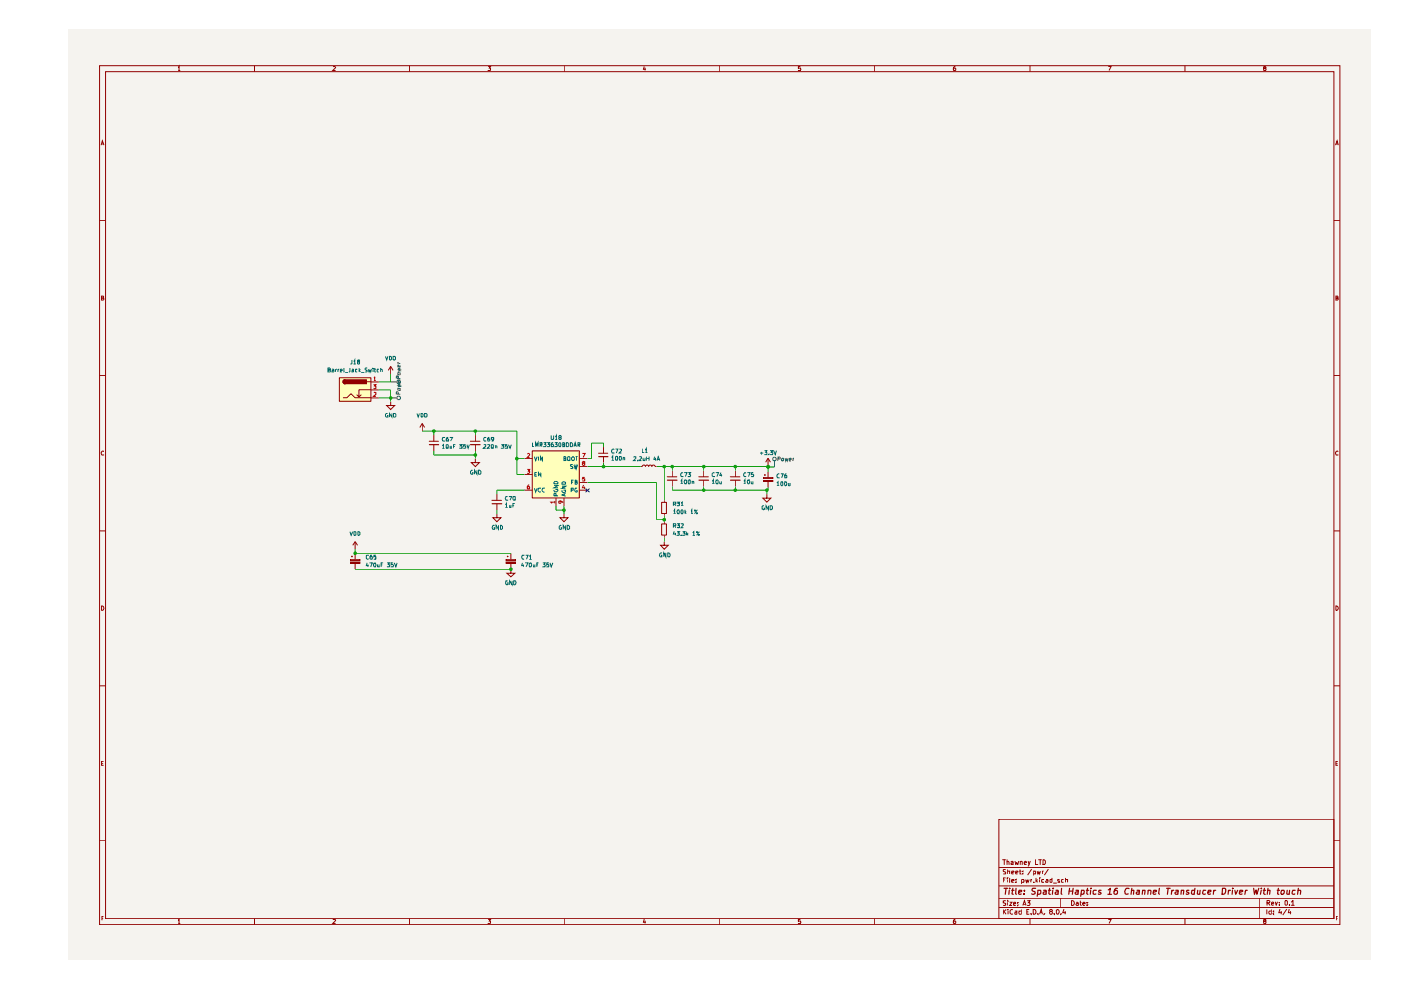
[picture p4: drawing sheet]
<svg xmlns="http://www.w3.org/2000/svg" width="297mm" height="210mm" viewBox="0 0 297 210" stroke-linecap="round" stroke-linejoin="round" font-family="sans-serif">
<path d="M14.5 6.4h276.1v197.1h-276.1z" fill="#f5f3ef"/>
<g fill="none" stroke="#910000" stroke-width=".21">
<path d="M21.1 13.9h263v182.1h-263zM22.4 15.2h260.4v179.6h-260.4zM37.8 14.4l.2-.3v.8M37.8 14.9h.4M54 13.9v1.3M70.6 14.2l.4-.1 .1 .3-.5 .5h.5M86.8 13.9v1.3M103.5 14.1h.5l-.3 .3 .3 .1v.4h-.5M119.7 13.9v1.3M136.6 14.1l-.2 .6h.5M136.8 14.4v.5M152.6 13.9v1.3"/>
<path d="M169.7 14.1h-.4v.4l.4-.1v.5h-.4M185.4 13.9v1.3M202.6 14.1l-.4 .2-.1 .5 .1 .1h.4v-.5h-.4l-.1 .2M218.4 13.9v1.3M235 14.1h.6l-.5 .8M251.2 13.9v1.3M268.1 14.4l-.2-.2 .4-.1 .1 .2-.1 .1-.4 .1 .1 .4h.3l.1-.3-.1-.2M21.4 30.8l.3-1 .3 1M21.5 30.5h.5M283.2 30.8l.3-1 .2 1M283.2 30.5h.5M21.1 46.8h1.3"/>
<path d="M282.8 46.8h1.3M21.1 79.6h1.3M21.5 63.2l.5-.1v-.2l-.5-.1v.8h.4l.1-.2-.2-.2M282.8 79.6h1.3M283.2 63.2l.5-.1v-.2l-.5-.1v.8h.4l.1-.2-.2-.2M22 95.7a.44 .44 0 0 0-.5 .2 .44 .44 0 0 0 .1 .6l.4-.1M283.7 95.7a.44 .44 0 0 0-.5 .2 .44 .44 0 0 0 .1 .6l.4-.1M21.1 112.6h1.3M282.8 112.6h1.3M21.5 128.5a.47 .47 0 0 1 .5 .4 .47 .47 0 0 1-.5 .5zM283.2 128.5a.47 .47 0 0 1 .5 .4 .47 .47 0 0 1-.5 .5zM21.1 145.4h1.3"/>
<path d="M282.8 145.4h1.3M21.1 178.3h1.3M21.5 161.8h.4M22 161.4h-.5v.9h.5M211.8 173.7h71v21.1h-71zM282.8 178.3h1.3M283.2 161.8h.4M283.7 161.4h-.5v.9h.5M21.6 194.7h.3M22 194.3h-.4v.8M37.8 195.2l.2-.3v.9M37.8 195.8h.4"/>
<path d="M54 194.8v1.2M70.6 195l.5-.1v.3l-.5 .6h.5M86.8 194.8v1.2M103.5 194.9h.5l-.3 .4 .3 .1v.3h-.5M119.7 194.8v1.2M136.6 194.9l-.2 .6h.5M136.8 195.2v.6M152.6 194.8v1.2M169.7 194.9h-.4v.5l.4-.1v.5l-.4-.1M185.4 194.8v1.2M202.6 194.9h-.3l-.2 .7 .1 .2 .4-.1v-.4h-.4l-.1 .2M211.8 192.4h71"/>
<path d="M211.8 190.5h71M211.8 187.8h71M211.8 183.9h71M212.6 182.3h.6M212.7 192.8v1M212.7 186.6h.3M212.9 193.3l.4 .5M212.9 182.3v1M213.2 191.1h-.5v.3l.5 .2v.3h-.5M213.2 186.1h-.5v1M213.2 184.4h-.5l.1 .4 .4 .2-.1 .3h-.4M213.3 192.8l-.6 .6"/>
<path d="M213.5 182.7l.3-.1 .1 .2v.5M213.5 182.3v1M213.6 186.1v.1M213.6 186.5v.6M213.6 191v.1M213.6 184.8l.5-.1v.6M213.6 184.4v.9M213.6 191.3v.7M213.7 192.8v.1M213.7 193.2v.6M214.1 191.3h.5l-.5 .7h.5M214.1 186.1l.1 1"/>
<path d="M214.4 182.7h.4v.6h-.4v-.3l.4-.1M214.5 186.8l.5-.2-.1-.1-.4 .1v.4l.4 .1M214.5 185l.5-.1-.1-.2-.4 .1v.4l.4 .1M214.7 192.9l-.2-.1-.3 .3v.5l.3 .2h.2M214.9 191.6h.4v-.3l-.4 .1v.5h.4M215.2 193.2h.4v.6M215.2 182.6l.2 .7 .1-.4 .3 .4 .2-.7M215.3 185l.5-.1v-.2l-.5 .1v.4l.5 .1M215.4 187v.1M215.4 186.5v.1M215.6 193.4l-.4 .1 .1 .3h.3M215.8 191.9v.1"/>
<path d="M215.8 191.4v.1M216.1 184.7h.4M216.3 184.4v.9h.2M216.3 182.7h.4v.6M216.3 182.6v.7M216.5 193.2h-.4l-.1 .1 .2 .5h.3M216.5 192.8v1M216.6 187.1h.4v-.6h-.4v.9M216.9 192l.3-1 .3 1M216.9 185.2v.1M216.9 184.7v.1M216.9 191.7h.6"/>
<path d="M217.2 183l.5-.1-.2-.3-.3 .2v.3v.2h.4M217.5 186.5l.1 .6 .2-.5 .2 .5 .2-.6M217.7 193.3h.3M217.8 191h.6l-.4 .4h.3l.1 .4-.2 .2-.4-.1M218 182.6l.2 .7M218.2 192.8h-.5v1h.5M218.4 194.8v1.2M218.4 182.6l-.4 1M218.6 186.5v.6M218.6 193.8h.1M218.7 184.3l-.8 1.2M218.8 186.5l-.2 .1"/>
<path d="M219.1 192.8a.52 .52 0 0 1 .6 .5 .52 .52 0 0 1-.6 .5zM219.1 185.3h.4v-.6h-.4v.9M219.1 187v.1M219.5 182.3v1h.5M219.7 186.1v1M219.7 186.7l.3 .4M219.9 184.7l.2 .6 .1-.4 .2 .4 .2-.6M220 186.5l-.3 .3M220.1 193.8h.1M220.2 182.3h.6M220.4 193.8l.4-1 .2 1M220.4 186.1v.1"/>
<path d="M220.4 186.5v.6M220.5 193.5h.4M220.5 182.3v1M221 184.7v.6M221.1 182.3h.3l.2 .2v.5l-.1 .3h-.4zM221.3 184.7l-.3 .2M221.3 193.8h.1M221.3 186.5h-.4l-.1 .1 .1 .5h.4M221.8 186.5l.4 .1v.5h-.4l-.1-.2 .5-.3M222.3 184.3l-.9 1.2M222.7 193.3l-.2-.3 .5-.2 .1 .3-.6 .3 .2 .4h.3l.1-.2-.1-.3M223 186.1v1h-.3l-.1-.5 .4-.1"/>
<path d="M223.3 187.2h.8M223.5 193.8h.1M224 193l.3-.2 .3 .4-.3 .6-.3-.2zM224.6 186.5l-.4 .1 .2 .2h.2v.3h-.4M224.9 193.8h.1M224.9 190.5v1.9M225.5 186.5l-.4 .1v.4l.4 .1M225.6 192.7l-.3 .8h.7M225.8 193.2v.6M225.9 186.6l.4-.1v.6M225.9 186.1v1M227.2 191a.52 .52 0 0 1 .6 .5 .52 .52 0 0 1-.6 .5z"/>
<path d="M228.2 191.4l.3-.1 .1 .2v.5M228.6 191.6h-.3l-.2 .1 .2 .3 .3-.1M229 191.3h.3M229.1 191v.8l.2 .2M229.6 191.6h.5l-.2-.3-.3 .2v.3l.1 .2 .3-.1M230.5 191.9v.1M230.5 191.4v.1M235 194.9h.6l-.5 .9M251.2 194.8v1.2M267 190.5v4.3M268.1 195.3l-.2-.3 .4-.1v.4l-.4 .1 .1 .4h.3l.1-.3-.1-.2M268.6 192.8v1"/>
<path d="M268.6 191.4h.5l.1-.3-.1-.2h-.5v1M268.9 191.4l.3 .5M269.5 193.2h-.3l-.2 .1 .1 .5h.4M269.5 192.8v1M269.6 191.6l.5-.1-.2-.2-.3 .1v.4l.1 .1h.3M270 193.8h.1M270 193.2v.1M270.4 191.3l.2 .6 .2-.6M271.3 191.9h.1M271.3 191.3v.1M271.4 192.7l-.3 .8h.7M271.6 193.2v.6"/>
<path d="M272.4 191.1l.2-.2 .4 .2v.7l-.3 .1-.3-.1zM272.8 192.7l-.8 1.3M273.3 192.7l-.1 .8h.6M273.4 191.9h.1M273.6 193.2v.6M273.8 191.3l.3-.4v1M273.8 191.9h.6M283.3 194.7h.3M283.7 194.3h-.4v.8"/>
</g>
<g fill="none" stroke="#910000" stroke-width=".25">
<path d="M212.9 188.3h.7M213.3 188.3l-.2 1.3M214 188.8l-.1 .8M214.1 188.3v.1M214.5 188.8h.5M214.7 188.3l-.1 1.2 .2 .1M215.4 188.3l-.1 1.2 .2 .1M216 189.2l.6-.2v-.2h-.5l-.2 .6 .2 .2 .4-.1M217.1 189.5v.1M217.2 188.8v.1M219.6 188.3h-.6l-.2 .3a.46 .46 0 0 0 .6 .4v.5h-.7M220 189.5h.6v-.7h-.5l-.2 1.2"/>
<path d="M221.3 188.8h.5v.8M221.8 189l-.6 .3 .1 .3 .5-.1M222.3 188.8h.5M222.5 188.3l-.1 1.1 .3 .2M223.2 188.8l-.1 .8M223.3 188.3v.1M223.9 188.8h.4v.8M224.4 189l-.7 .3v.2l.2 .1 .4-.1M225.1 188.3l-.1 1.2 .2 .1M226.7 188.9h.7M226.8 188.3l-.2 1.3M227.5 188.3l-.1 1.3"/>
<path d="M228.1 188.8h.5l-.1 .8M228.6 189l-.6 .3 .1 .3 .4-.1M229.2 189.5h.6v-.7h-.5l-.2 1.2M230.3 188.8h.5M230.6 188.3l-.2 1.1 .3 .2M231.3 188.8l-.1 .8M231.3 188.3v.1M232.4 188.8h-.5l-.1 .2v.5h.6M233.5 188.8h-.5l-.1 .1v.2l.4 .1 .2 .2-.3 .2-.3-.1M234.9 189.6h.8M235 188.7l.4-.4-.2 1.3M236.9 188.3h-.3a1.11 1.11 0 0 0-.4 1.2h.6l.1-.6-.4-.1-.3 .2"/>
<path d="M239.4 188.4l-.6-.1a.7 .7 0 0 0-.3 .7 .7 .7 0 0 0 .5 .6l.2-.1M239.9 188.8h.5l-.1 .8M240 188.3l-.2 1.3M241.1 188.8h.5l-.1 .8M241.6 189l-.7 .3 .2 .3 .4-.1M242.3 188.8h.5l-.1 .8M242.3 188.8l-.1 .8M243.4 188.8h.6v.8M243.4 188.8v.8M244.5 189.2l.6-.2v-.2h-.5l-.1 .6 .1 .2 .5-.1M245.8 188.3l-.2 1.1 .2 .2M247.3 188.3h.8"/>
<path d="M247.7 188.3l-.2 1.3M248.4 188.8v.8M248.9 188.8h-.3l-.2 .2M249.3 188.8h.5l-.1 .8M249.8 189l-.7 .3 .2 .3 .4-.1M250.5 188.8h.5l-.1 .8M250.5 188.8l-.1 .8M252.1 188.8h-.4l-.1 .1v.2l.3 .1 .2 .2-.3 .2-.3-.1M253.3 188.8h-.5l-.2 .6 .2 .2 .4-.1M253.4 188.3l-.2 1.3M253.9 188.8v.7h.5M254.5 188.8l-.1 .8"/>
<path d="M255.6 188.8h-.5l-.1 .6 .2 .2 .4-.1M256.1 189.2l.6-.2v-.2h-.5l-.1 .6 .1 .2 .5-.1M257.3 188.8l-.1 .8M257.8 188.8h-.3l-.2 .2M259.2 188.3h.5a.91 .91 0 0 1-.1 1.2l-.5 .1zM260.5 188.8l-.1 .8M260.9 188.8h-.3l-.1 .2M261.3 188.8l-.1 .8M261.4 188.3l-.1 .1M261.8 188.8l.2 .8 .4-.8M262.8 189.2l.6-.2v-.2h-.5l-.2 .6 .2 .2 .4-.1M264.1 188.8l-.2 .8"/>
<path d="M264.4 188.8h-.2l-.2 .2M265.8 188.3l.2 1.3 .3-.9 .2 .9 .4-1.3M267.4 188.3v.1M267.4 188.8l-.2 .8M267.8 188.8h.5M268.1 188.3l-.2 1.1 .4 .2M268.8 188.8h.5l-.1 .8M268.8 188.3l-.1 1.3M270.8 188.8h.5M271 188.3l-.1 1.2 .2 .1M271.7 188.8h.5l.1 .2-.3 .6-.4-.2zM272.9 188.8l-.1 .7h.5"/>
<path d="M273.4 188.8l-.1 .8M274.6 188.8h-.5l-.2 .6 .3 .2 .3-.1M275.2 188.8h.5v.8M275.3 188.3l-.2 1.3"/>
</g>
<g fill="#ffb">
<path d="M72 80.1h6.7v5h-6.7z"/>
<path d="M112.9 95.6h10v10h-10z"/>
</g>
<path d="M91 94.3h2M99.8 94.3h2M74.3 119.3h2M104.3 106.8h2.1" fill="none" stroke="#910000" stroke-width=".25"/>
<g fill="none" stroke="#910000" stroke-width=".21">
<path d="M82.8 77.7l-.5 .8M82.8 77.7v1.6M82.8 77.7l.5 .8M72 80.1h6.6v5h-6.6zM73.1 80.5l-.4 .3 .2 .5 .2 .1M82.8 85.1v.9h.9l-.9 .8-.8-.8h.8M89.5 89.8l-.5 .8M89.5 89.8v1.6M89.5 89.8l.5 .8M91 93.6h1.9M92 92.2v1.4M92 94.3v1.3"/>
<path d="M99.7 93.6h2.1M100.8 97.2v.9h.8l-.8 .8-.9-.8h.9M100.8 92.2v1.4M100.8 94.3v1.3M74.3 119.2h2v.2h-2zM74.3 118.6h2v.2h-2zM74.5 118h.3M74.6 117.8v.4M75.3 114.9v1.6M75.3 117.3v1.3M75.3 119.4v1.3M75.3 114.9l-.5 .7"/>
<path d="M75.3 114.9l.5 .7M104.3 106.1h2M105.4 109v.8h.8l-.8 .8-.9-.8h.9M105.4 104.8v1.3M105.4 106.8v1.4"/>
</g>
<g fill="none" stroke="#474747" stroke-width=".21">
<path d="M82.8 84.4h1.4M82.8 81h1.4"/>
<circle cx="84.5" cy="81" r=".38"/>
<circle cx="84.5" cy="84.4" r=".38"/>
</g>
<path d="M72.9 80.6l.2-.1v.9l-.4-.3z" fill="#910000"/>
<path d="M72.8 84.3h.8l.8-.8 .9 .8h3.3M73.1 80.5h4.6v.9h-4.6zM76.5 83.7l-.4 .5M77.8 80.9h.8M78.6 82.6h-2.5v1.6l-.4-.5" fill="none" stroke="#910000" stroke-width=".21"/>
<path d="M73.1 80.5h4.6v.9h-4.6z" fill="#910000"/>
<g fill="none" stroke="#910000" stroke-width=".21">
<path d="M78.7 81h1.6M78.7 84.4h1.6M78.7 82.7h1.6M111.2 97.2h1.7M112.8 95.6h10v10h-10zM122.9 98.9h1.7M122.9 97.2h1.7M126.9 96.1h1.9M128 94.8v1.3M128 96.8v1.3M135.8 98.9h.4l.3-.3 .3 .3 .4-.3 .3 .3 .4-.3 .3 .3 .3-.3 .4 .3h.3M142.5 99.8v1.3"/>
<path d="M149.2 99.8v1.3M155.9 99.8v1.3M162.8 98.8h.1M162.8 97.2v1.6M162.8 97.2l-.5 .8M162.8 97.2l.6 .8M107.3 119.2h2v.2h-2zM107.3 118.6h2v.2h-2zM107.5 118h.3M107.6 117.8v.4M108.3 119.4v2.1h.9l-.9 .8-.8-.8h.8M108.3 117.3v1.3"/>
<path d="M111.2 100.6h1.7M111.2 103.9h1.7M117.9 105.6v1.7M119.6 109v.8h.8l-.8 .8-.9-.8h.9M119.6 105.6v1.7M122.9 103.9h1.7M122.9 102.3h1.7M140.3 106.5h1v2.4h-1zM140.3 111.1h1v2.4h-1zM140.8 114.9v.7h.9l-.9 .9-.7-.9h.7M140.8 106v.6M140.8 108.9v.4"/>
<path d="M140.8 110.6v.5M140.8 113.5v.5M141.5 101.1h2M142.5 101.8v1.4M148.2 101.1h2M149.2 101.8v1.4M154.8 101.1h2.1M155.9 101.8v1.4M161.8 101.9h2.1v.3h-2.1zM161.8 101.2h2.1v.3h-2.1zM162 100.7h.3M162.2 100.5v.4"/>
<path d="M162.6 104.8v.8h.8l-.8 .9-.9-.9h.9M162.8 100v1.2M162.8 102.2v1.1"/>
</g>
<g fill="none" stroke="#b90000" stroke-width=".21">
<path d="M79.2 81.6h.5l-.3 .2 .3 .1v.4h-.5M79.3 80.1l.1-.2v.8M79.3 83.3h.4v.3l-.5 .4h.5M79.3 80.7h.4M111.8 96.2l.3-.1 .2 .2-.5 .7h.5M111.8 99.5h.5l-.3 .4h.3v.3l-.2 .2-.3-.1M123.5 96.1h.6l-.5 .9M123.6 98.2l-.1-.2 .1-.2 .4 .1-.1 .3-.4 .1 .1 .4 .4-.1v-.3l-.2-.1M112.2 102.8l-.4 .4 .1 .5h.3v-.5h-.3l-.1 .1M117.6 106.5h-.8l.2 .2M117.6 106.2v.5M118.8 106.2l.2 .4-.2 .1-.3-.1v-.3l.1-.1 .6 .2 .1 .2"/>
<path d="M123.7 102.8l-.2 .6h.6M123.9 103.2v.5M124 101.2h-.4l-.1 .4h.5v.3h-.5"/>
</g>
<path d="M126.9 96.8h2M107.3 119.3h2M141.5 101.8h2M148.2 101.8h2M154.9 101.8h2M161.8 102h2.1" fill="none" stroke="#910000" stroke-width=".25"/>
<g fill="none" stroke="#474747" stroke-width=".21">
<path d="M164.2 97.7v1.3"/>
<circle cx="164.2" cy="97.3" r=".38"/>
</g>
<g fill="none" stroke="#006665" stroke-width=".21">
<path d="M113.3 96.8l.3 .9 .3-.9M114.2 96.8v.9M115 96.8v.9l-.4-.9v.9M119.6 97.2l.4-.1-.2-.3h-.2v.9l.4-.1v-.3l-.2-.1M120.5 96.8l.3 .2v.6l-.1 .1-.4-.1v-.6zM121.4 96.8l.4 .3v.3l-.3 .3-.3-.3v-.3zM121.4 98.5h-.4l-.1 .2 .2 .2 .3 .1v.3h-.5M121.7 98.5l.2 .9 .2-.6 .1 .6 .3-.9M122 96.8h.5M122.2 96.8v.9M113.3 103.5l.3 .9 .3-.9M113.4 100.5h.3"/>
<path d="M113.8 100.2h-.4v.8h.4M114.7 100.2v.8l-.5-.8v.8M114.7 103.6l-.5-.1a.44 .44 0 0 0-.1 .6 .44 .44 0 0 0 .6 .2M115.4 103.6l-.3-.1a.42 .42 0 0 0-.2 .5 .42 .42 0 0 0 .5 .3M117.5 103.8l.1 .5h.5l.2-.3-.1-.2h-.3v.1M117.5 102.9h.8l-.8 .5h.8M117.5 102.2l.1-.1h.5l.2 .2v.3h-.8zM117.9 105.1v-.4l-.4-.1v.5h.8M119.2 103.9v.4l.3 .1 .4-.1v-.4l-.3 .1M119.2 103.1h.7l-.7 .4h.7M119.2 102.3l.3-.1h.3l.1 .5h-.7zM119.7 104.7v.4"/>
<path d="M119.9 104.6l-.7 .3 .7 .3M121.1 103.9h.4v-.4h-.4v.9M121.2 102.2h.3M121.6 101.8h-.4v.9M121.9 102.2h.4l.1-.2-.2-.2h-.3v.9h.4l.1-.4-.2-.1M122.4 103.5h-.4a.42 .42 0 0 0-.1 .5 .42 .42 0 0 0 .5 .3v-.3h-.2"/>
</g>
<g fill="none" stroke="#090" stroke-width=".21">
<path d="M82.8 79.3v1.7h-2.5M80.3 82.7h2.5v2.4M80.3 84.4h2.5M89.5 91.4h20.1v9.2h1.6M92 95.6v.9h8.8M92 91.4v.8M100.8 91.4v.8M100.8 95.6v1.6M109.6 97.2h1.6M124.6 98.9h11.2M128 94.8v-.9h-2.6v3.3h-.8M128 98.1v.8"/>
<path d="M139.2 98.9h23.6M140.8 98.9v7.1M142.5 98.9v.9M149.2 98.9v.9M155.9 98.9v.9M162.8 98.8v1.2M162.8 99h1.4M75.3 116.5v.8h33M105.4 108.2v.8M111.2 103.9h-5.8v.9M117.9 107.3v.9h1.7M119.6 107.3v1.7"/>
<path d="M124.6 102.3h14.6v7.9h1.6M140.8 109.3v1.3M140.8 114v.9M142.5 103.2v.7h20.3v-.6M149.2 103.2v.7M155.9 103.2v.7M162.6 103.9v.9M75.3 120.7h33"/>
</g>
<path d="M124.1 103.6l.9 .8M125 103.6l-.9 .8" fill="none" stroke="#00008a" stroke-width=".21"/>
<g fill="#090">
<circle cx="109.6" cy="97.2" r=".38"/>
<circle cx="75.3" cy="117.3" r=".38"/>
<circle cx="100.8" cy="96.5" r=".38"/>
<circle cx="100.8" cy="91.4" r=".38"/>
<circle cx="92" cy="91.4" r=".38"/>
<circle cx="82.8" cy="84.4" r=".38"/>
<circle cx="155.9" cy="98.9" r=".38"/>
<circle cx="149.2" cy="103.9" r=".38"/>
<circle cx="155.9" cy="103.9" r=".38"/>
<circle cx="149.2" cy="98.9" r=".38"/>
<circle cx="162.6" cy="103.9" r=".38"/>
<circle cx="162.8" cy="99" r=".38"/>
<circle cx="162.8" cy="98.9" r=".38"/>
<circle cx="142.5" cy="98.9" r=".38"/>
<circle cx="140.8" cy="98.9" r=".38"/>
<circle cx="140.8" cy="110.2" r=".38"/>
<circle cx="119.6" cy="108.2" r=".38"/>
<circle cx="128" cy="98.9" r=".38"/>
<circle cx="108.3" cy="120.7" r=".38"/>
</g>
<g fill="none" stroke="#474747" stroke-width=".21">
<path d="M84.4 78l.5 .3-.5 .1 .5 .2-.5 .1M84.4 76.8v.2M84.4 77l.5 .1M84.4 79l.5 .1-.1 .4-.4-.1zM84.9 77.5l-.1 .4-.4-.1v-.4h.1l.1 .4M84.4 82.3l.5 .1v.4h-.5zM84.4 81.4l.5 .3h-.5l.5 .2-.5 .1M84.4 80.1v.3M84.4 80.4h.5M84.4 83.5v-.3l-.2-.2-.2 .2v.3l.9 .1M84.4 80.2v-.4l-.3-.1-.1 .4 .9 .2M84.9 80.8v.4h-.5v-.5h.1l.1 .5"/>
<path d="M165 97.3h.4l.1-.2-.2-.2h-.3l-.1 .8M165.7 97.3l.2-.1h.2v.4l-.1 .1h-.3zM166.5 97.2l.1 .5 .1-.4 .2 .4 .2-.5M167.3 97.5l.5-.1-.1-.2-.4 .1 .1 .4h.3M168.2 97.2l-.1 .5M168.3 97.2l-.2 .1"/>
</g>
<g fill="none" stroke="#006665" stroke-width=".21">
<path d="M69.5 78.4h.4l.1-.1-.1-.3h-.4v.9h.5v-.4l-.1-.1M70.4 78.4l.2-.1 .2 .1v.5h-.4l.1-.4h.3M71.1 78.3v.6M71.4 78.3l-.3 .1M71.7 78.3v.6M71.9 78.3l-.2 .1M72.2 78.6l.4-.1-.2-.2-.2 .1v.5h.3M72.9 78l.1 .9M73.2 79h.6M74.2 78v.8l-.3 .1M74.6 78.4h.4v.5h-.4l.1-.4h.3M74.6 76.3v.8l-.3 .1"/>
<path d="M75 76.6l.2-.3v.9M75 77.2h.5M75.7 78.4h-.3v.4l.3 .1M76 76.8l-.2-.1v-.3l.3-.1 .1 .4-.4 .1 .1 .4 .3-.1-.1-.3M76.1 78v.9M76.1 78.5l.3 .4M76.4 78.3l-.3 .3M76.6 79h.6M77.8 78.1h-.4v.3l.4 .1v.4h-.4M78.1 78.3l.2 .6 .1-.5 .2 .5 .2-.6M79.1 78v.1M79.1 78.3v.6"/>
<path d="M79.4 78.3h.3M79.4 78v.8l.3 .1M80.3 78.4h-.3v.4l.3 .1M80.7 78.4l.2-.1 .2 .1v.5M80.7 78v.9M81.7 75.6l.3 .7 .2-.7M82.6 75.6l.4 .1v.5l-.2 .1h-.2zM83.3 75.6h.4l.1 .1v.5l-.1 .1h-.4zM82.2 87.7l-.5 .1v.5l.2 .1h.3v-.3h-.1M83.1 87.7v.7l-.5-.7v.7M83.4 87.7h.4l.1 .1v.5l-.1 .1h-.4zM88.4 87.7l.3 .7 .2-.7"/>
<path d="M89.3 87.7l.4 .1v.5l-.2 .1h-.2zM90 87.7h.4l.1 .1v.5l-.1 .1h-.4zM93.8 94.4l.2-.1v.7M93.8 95h.5M94.3 92.8h-.4l-.1 .3 .1 .4 .4-.1M94.6 94.4h.4l-.1 .6h-.3zM95 92.8h-.2l-.2 .3 .1 .4h.3l.1-.3-.2-.2-.3 .2M95.4 92.8h.6l-.5 .7M95.4 94.5v.5h.4M95.8 94.5v.5M96.1 94.6h.4M96.5 94.3h-.4v.7"/>
<path d="M97.4 94.3h.6l-.4 .2 .4 .2v.3h-.6M98.7 94.3h-.4l-.1 .3h.5v.4h-.5M99 94.3l.3 .7 .2-.7M100.2 99.8l-.2-.1-.2 .2v.5l.1 .1h.4v-.3h-.2M101.1 99.7v.8l-.5-.8v.8M101.5 99.7h.2l.3 .2v.5l-.2 .1h-.3zM102.6 94.3h.4v.3l-.5 .4h.5M103.1 92.8h-.4l-.1 .1v.4l.1 .2 .4-.1M103.3 94.3l.5 .1-.5 .6h.5M103.7 92.8l-.3 .1v.5h.4v-.3l-.2-.1-.2 .2M104.3 94.3l.3 .1-.1 .6h-.3zM104.7 93.1l-.4 .2-.1-.5h.5l-.2 .7h-.2"/>
<path d="M105 94.6h.4v.4M105 94.5v.5M106.3 94.3h.5l-.3 .2 .3 .1v.4h-.5M107.6 94.3h-.5v.3l.4-.1 .1 .5h-.5M107.8 94.3l.3 .7 .3-.7M112.9 93.9v.8h.3M113.6 94.7v-.8l.2 .5 .3-.5v.8M114.5 94.4l.4-.1-.1-.4h-.3v.8M114.7 94.4l.2 .3M115.3 93.9h.5l-.3 .3 .3 .2-.1 .3-.4-.1M116 93.9h.5l-.2 .3 .2 .1v.3h-.5M116.9 92.3l.1 .9h.3l.1-.9"/>
<path d="M117.3 93.9l-.4 .2v.5l.4 .1 .1-.3-.2-.2-.3 .2M117.6 93.9h.5l-.2 .3 .2 .1v.3h-.5M117.7 92.6l.3-.3v.9M117.7 93.2h.4M118.6 93.9l.3 .1-.1 .7h-.2l-.1-.2v-.5zM118.6 92.8l-.1-.3 .3-.2 .2 .3-.4 .2v.4h.3l.1-.3-.2-.1M119.3 94.3h.4v-.3l-.1-.1h-.3v.8h.4v-.3l-.1-.1M120.1 93.9h.2l.3 .2v.4l-.2 .2h-.3zM120.9 93.9a.48 .48 0 0 1 .5 .3 .48 .48 0 0 1-.1 .5h-.4zM121.7 94.7l.2-.8 .3 .8M121.8 94.4h.3M122.5 94.4l.5-.1v-.4h-.5v.8"/>
<path d="M122.7 94.4l.3 .3M129.7 97l.2-.3v.9M129.7 97.6h.5M130.2 95.3a.44 .44 0 0 0-.5 .2 .44 .44 0 0 0 .1 .6l.4-.1M130.5 95.2h.5l-.3 .9M130.7 96.7l.2 .1-.1 .8h-.2l-.1-.2v-.5zM131.3 96.8h.1a.34 .34 0 0 1 .4 .4 .34 .34 0 0 1-.5 .3zM131.3 95.3h.5v.2l-.5 .6h.5M132.1 97.1h.3v.5M132.1 97v.6M134.3 96.9h.5v.3l-.5 .5h.5M135.2 97.6v.1"/>
<path d="M135.6 96.9h.4v.3l-.5 .5h.5M136.2 95.1v.9h.4M136.3 97.1v.5h.5M136.8 97.1v.6M136.8 95.4l.2-.3v.9M136.8 96h.5M137.1 96.8v.9M137.1 97.2h.5M137.6 96.8v.9M138.8 96.8l-.2 .6h.5M139 97.1v.6M139.3 97.7l.3-.9 .3 .9"/>
<path d="M139.4 97.4h.4M161.1 96.1h.7M161.5 95.8v.6M162.1 95.5h.5l-.3 .4 .3 .1v.4l-.5-.1M163 96.3v.1M163.3 95.5h.6l-.4 .4 .4 .2-.1 .3-.5-.1M164 95.5l.4 .9 .2-.9M74.2 112.7l.3 .8 .3-.8M75 112.7l.5 .1-.1 .7h-.4zM75.9 112.7l.4 .2v.4l-.2 .2h-.2zM77.8 119.3l-.1 .6h.5M78 119.7v.5"/>
<path d="M78.2 117.8h-.5v.6l.2 .2 .3-.1M78.3 119.3h.6l-.3 .9M78.9 117.7h-.3l-.2 .7 .2 .2 .3-.1v-.4l-.3-.1-.2 .2M79.3 119.4h.3v.8h-.2l-.2-.3zM79.7 117.7h-.4v.4h.4v.4h-.4M80 119.7v.4h.4M80.4 119.7v.5M80.8 119.8h.3M81.2 119.3h-.4v.9M82.1 119.3h.5l-.3 .4 .3 .1v.3h-.5M83.3 119.3h-.4v.5l.4-.1 .1 .1-.1 .4-.4-.1M83.6 119.3l.3 .9 .3-.9"/>
<path d="M104.8 111.5v-.1a.48 .48 0 0 0-.4 .3 .48 .48 0 0 0 .1 .5h.3v-.3h-.1M105.7 111.4v.8l-.5-.8v.8M106.1 111.4l.4 .2v.5l-.1 .1h-.3zM107.1 107l.3-.3v.9M107.1 107.6h.5M107.6 105.3h-.3l-.2 .3 .2 .4h.3M107.9 105.3h.6l-.4 .7M108 107.1v.5l.3-.1M108.3 107.1v.5M108.7 107.1h.3M108.8 105.3l.4 .1v.6h-.3l-.2-.2zM109.2 106.7h-.5v.9"/>
<path d="M110.8 119.3l-.2 .6h.5M111 119.7v.5M111.1 117.8l-.3-.1a.43 .43 0 0 0-.2 .5 .43 .43 0 0 0 .5 .3M111.4 119.3h.6l-.5 .9M111.4 117.7h.6l-.4 .9M112.2 118l.3-.3v.9M112.2 118.6h.5M112.4 119.3a.43 .43 0 0 1 .3 .5 .43 .43 0 0 1-.4 .4l-.1-.7zM113.1 119.7v.5l.3-.1M113.4 119.7v.5M113.8 119.8h.3M114.2 119.3h-.4v.9"/>
<path d="M115.1 119.3h.5l-.3 .4 .3 .1-.1 .4-.4-.1M116.4 119.3h-.5v.5h.5l-.1 .4-.4-.1M116.6 119.3l.3 .9 .3-.9M119 111.5l-.2-.1-.2 .2v.5l.1 .1 .4-.1v-.2h-.2M119.9 111.4v.8l-.5-.8v.8M120.3 111.4h.2l.3 .2v.5l-.2 .1h-.3zM140.3 117.3a.43 .43 0 0 0-.4 .3 .43 .43 0 0 0 .1 .5h.3v-.4h-.1M141.2 117.2v.9l-.5-.9v.9M141.6 117.2a.49 .49 0 0 1 .4 .3 .49 .49 0 0 1-.1 .6h-.3zM142.8 108.3l.2-.2v.8M142.8 106.9l.5-.1v-.3h-.5v.7M142.8 111.5l.5-.1v-.3l-.5-.1v.9"/>
<path d="M142.8 108.9h.5M142.9 112.6l-.1 .6h.5M143 106.9l.3 .3M143 111.5l.3 .4M143.2 113v.5M143.5 112.7h.5l-.2 .3 .2 .2v.3l-.5-.1M143.5 106.5h.5l-.2 .2 .2 .1v.3h-.5M143.5 111h.5l-.2 .4h.2v.4h-.5M143.6 108.2h.4v.7l-.4-.1zM144.3 102l.3-.3v.9M144.3 102.6h.5M144.4 113.4v.1"/>
<path d="M144.4 106.6l.2-.1v.7M144.4 111.1l.4-.1 .1 .2-.5 .7h.5M144.4 107.2h.5M144.6 108.1l.2 .1-.1 .7h-.2l-.1-.1v-.6zM144.7 112.7h.5l-.2 .3 .2 .1v.3h-.5M144.8 100.3l-.2-.1a.5 .5 0 0 0-.1 .8h.3M145.1 100.2h.6l-.4 .8M145.1 101.8l.3-.1 .2 .2-.1 .6a.39 .39 0 0 1-.4-.2 .39 .39 0 0 1 0-.5zM145.2 108.1v.8M145.2 108.6l.3 .3M145.5 108.4l-.3 .3M145.6 112.7v.8"/>
<path d="M145.7 113.2l.2 .3M145.9 100.2h.5l-.2 .3 .2 .2-.1 .3h-.4M145.9 113l-.3 .3M146.1 101.7l.2 .1-.1 .8h-.2l-.1-.2v-.5zM146.5 108.3l.2-.2v.8M146.5 108.9h.4M146.8 102.2h.3v.4M146.8 102.1v.5M146.8 112.9l.3-.2v.8M146.8 113.5h.5M147.3 108.1l.2 .1-.2 .1zM147.7 108.8l.1-.1 .1 .2h-.2z"/>
<path d="M147.7 112.7h.2v.2h-.2zM147.9 108.1l-.6 .8M148 113.4l.3-.1v.2zM148.3 112.7l-.6 .8M151 102l.2-.3v.9M151 102.6h.5M151.5 100.3l-.3-.1-.2 .3v.4l.2 .1h.3M151.8 100.2h.5l-.3 .8M151.8 101.8l.3-.1 .2 .2-.1 .6a.39 .39 0 0 1-.5-.2 .39 .39 0 0 1 .1-.5zM152.6 102.1v.4h.3M152.9 100.2l-.3 .6h.5M152.9 102.1v.5"/>
<path d="M153 100.5v.5M157.7 102l.2-.3v.9M157.7 102.6h.4M158.2 100.3l-.3-.1-.2 .3v.4l.1 .1h.4M158.4 100.2h.6l-.3 .8M158.5 101.8l.2-.1a.45 .45 0 0 1 .3 .5 .45 .45 0 0 1-.4 .4l-.2-.4zM159.3 102.1v.4h.3M159.6 102.1v.5M159.7 100.2h-.3l-.1 .4 .3-.1 .2 .2-.1 .3h-.4M162 107.2l-.4 .2v.5l.2 .2 .3-.1v-.3h-.2M162.9 107.2v.9l-.5-.9v.9M163.3 107.2h.3l.2 .2v.5l-.3 .2h-.2z"/>
<path d="M164.7 102.4l.3-.2v.8M164.7 103h.5M165.2 100.5a.43 .43 0 0 0-.5 .3 .43 .43 0 0 0 .2 .5l.3-.1M165.6 100.5h.5l-.4 .8M165.6 102.2h.3l.1 .1v.5l-.2 .2-.2-.2zM166.4 102.2a.39 .39 0 0 1 .4 .3 .39 .39 0 0 1-.4 .4zM166.7 100.5l-.3 .2v.6l.4-.1-.1-.4h-.3v.2M167.2 102.4v.5h.3M167.5 102.4v.6M107.6 123.1h-.3l-.1 .2v.4l.3 .3 .2-.1v-.3h-.1M108.6 123.1v.9l-.5-.9v.9M108.9 123.1h.3a.48 .48 0 0 1 .2 .6 .48 .48 0 0 1-.5 .3z"/>
</g>
</svg>
